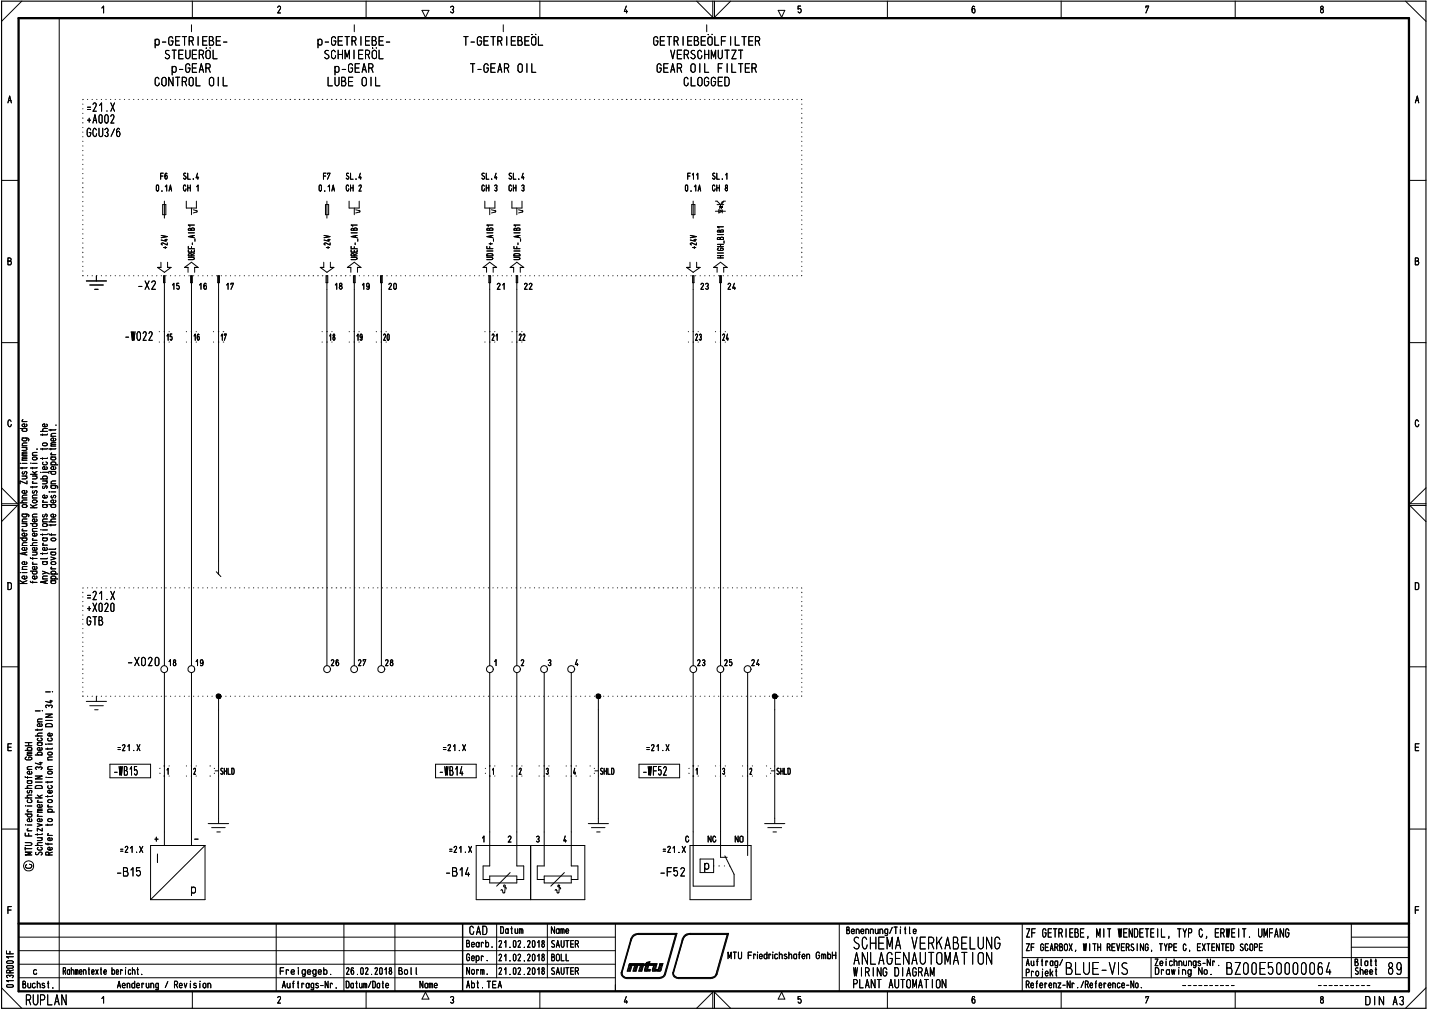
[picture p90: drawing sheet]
<svg xmlns="http://www.w3.org/2000/svg" width="420mm" height="297mm" viewBox="0 0 420 297" stroke-linecap="round" stroke-linejoin="round" font-family="sans-serif">
<defs><g id="words">
<g font-size="5.3">
<text x="162.7" y="262.6">1,</text>
<text x="250.5" y="279">SC 1NA ViKA31LU G</text>
<text x="250.7" y="283.5">ABLAG-\AUTOldT 0</text>
<text x="312.9" y="286.4">3LU1-V</text>
<text x="360.1" y="286.4">3200150000064</text>
</g>
<g font-size="4.6">
<text x="387.5" y="4">8</text>
<text x="415.7" y="30.4">A</text>
<text x="7.5" y="295.4">RUPLAN</text>
</g>
<g font-size="3.9">
<text x="55.9" y="9.5">1</text>
<text x="103.8" y="9.5">1</text>
<text x="147.5" y="9.5">1</text>
<text x="45.4" y="13.5">p-GETRIEBE-</text>
<text x="48.2" y="17.4">STEUERÖL</text>
<text x="93.3" y="13.5">p-GETRIEBE-</text>
<text x="95" y="17.4">SCHMIERÖL</text>
<text x="136" y="13.5">T-GETRIEBEdL</text>
<text x="191.8" y="13.5">GETRIEBEÖLFILTER</text>
<text x="196.9" y="17.4">VERSCHMUTZT</text>
<text x="50.4" y="21.4">p-GEAR</text>
<text x="98.2" y="21.4">p-GEAR</text>
<text x="137.9" y="21.4">T-GEAR OIL</text>
<text x="192.8" y="21.4">GEAR OIL FILTER</text>
<text x="45.3" y="25.4">CONTROL OIL</text>
<text x="96.1" y="25.4">LUBE OIL</text>
<text x="200.8" y="25.4">CLOGGED</text>
<text x="24.9" y="32.9">.21.X</text>
<text x="25.2" y="40.3">00U3/6</text>
<text x="25.3" y="36.3">+A002</text>
<text x="40.3" y="85.2">-X2</text>
<text x="50.3" y="85.2">15</text>
<text x="36.5" y="100.2">-W022</text>
<text x="24.9" y="176.4">.21.X</text>
<text x="25.3" y="179.8">+X020</text>
<text x="25.4" y="183.8">GTB</text>
<text x="37.2" y="195.7">-X020</text>
<text x="33.3" y="227.9">-1315</text>
<text x="128.9" y="227.9">-1314</text>
<text x="152.2" y="227.7">2</text>
<text x="188.6" y="227.9">-F52</text>
<text x="201" y="247.6">0</text>
<text x="34" y="257.6">-B15</text>
<text x="130.7" y="257.6">-B14</text>
<text x="193.7" y="257.6">-F52</text>
<text x="206.8" y="256.3">p</text>
<text x="137.8" y="274.7">CAD</text>
<text x="301.3" y="275.5">ZF GETRIEBE, MIT WENDETEIL, TYP C, ERWEIT. UMFANG</text>
<text x="250.7" y="286.9">WIRING DIAGRAM</text>
<text x="250.4" y="290.4">PLANT AUTOMATION</text>
<text x="387.5" y="294.9">8</text>
<text x="401" y="295.4">DIN A3//</text>
</g>
<g font-size="3.2">
<text x="81.2" y="4">2</text>
<text x="132" y="4">3</text>
<text x="183" y="4">4</text>
<text x="227.9" y="5">•</text>
<text x="285.2" y="4">6</text>
<text x="336.3" y="4">7</text>
<text x="2.2" y="30.4">A</text>
<text x="2.1" y="78">B</text>
<text x="415.6" y="78">B</text>
<text x="145.7" y="85.2">2</text>
<text x="153.8" y="85.2">22</text>
<text x="205.6" y="85.2">23</text>
<text x="213.6" y="85.2">24</text>
<text x="64.7" y="100.2">17</text>
<text x="204.1" y="100.2">2.3</text>
<text x="212" y="100.2">24</text>
<text x="2" y="173.4">D</text>
<text x="415.5" y="173.4">D</text>
<text x="168.7" y="195.7">4</text>
<text x="218.2" y="197.8">0</text>
<text x="10.7" y="213.6">d</text>
<text x="2" y="220.7">E</text>
<text x="189.3" y="220.7">.21.X</text>
<text x="415.5" y="220.7">E</text>
<text x="194.2" y="250.6">.21.X</text>
<text x="207.9" y="247.6">NC</text>
<text x="215.9" y="247.6">NO</text>
<text x="2" y="268.6">F</text>
<text x="415.6" y="268.6">F</text>
<text x="146.9" y="274.4">Datum</text>
<text x="161.9" y="274.4">Name</text>
<text x="248.5" y="274.5">Benennung/Title</text>
<text x="136.9" y="278.4">Bearb.</text>
<text x="146.3" y="278.5">21.02.2018</text>
<text x="161.8" y="278.5">SAUTER</text>
<text x="213.8" y="281.9">MTU Friedrichshafen GmbH</text>
<text x="301.2" y="279.5">ZF GEARBOX, WITH REVERSINO, TYPE C, EXTENTED SCOPE</text>
<text x="9.5" y="286.4">c</text>
<text x="82.1" y="286.4">Freigegeb.</text>
<text x="101.5" y="286.4">26.02.2018</text>
<text x="117" y="286.4">Bol l</text>
<text x="136.9" y="282.4">Gebr.</text>
<text x="137" y="286.4">Norm.</text>
<text x="146.3" y="282.4">21.02.2018</text>
<text x="146.3" y="286.4">21.02.2018</text>
<text x="161.8" y="286.4">SAUTER</text>
<text x="161.9" y="282.4">BOLL</text>
<text x="301.2" y="286.9">Projekt</text>
<text x="301.4" y="283.8">Auftrag/</text>
<text x="339.1" y="283.9">Zeichnungs-Nr.</text>
<text x="339.2" y="286.4">Drowing Ne.</text>
<text x="397.9" y="286.4">Sheet</text>
<text x="34.4" y="290.4">Aenderung / Revision</text>
<text x="82.8" y="290.4">Auftrags-Nr.</text>
<text x="101.5" y="290.4">Datum/Date</text>
<text x="123.2" y="290.4">Name</text>
<text x="137" y="290.4">Abt.TEA</text>
<text x="301.3" y="290.4">Referenz-Nr./Reference-No.</text>
<text x="81.2" y="294.9">2</text>
<text x="132" y="294.9">3</text>
<text x="183" y="294.9">4</text>
<text x="234.1" y="294.9">5</text>
<text x="285.2" y="294.9">6</text>
<text x="336.3" y="294.9">7</text>
</g>
<g font-size="2.9">
<text x="46.9" y="52.8">F6</text>
<text x="53.6" y="52.8">SL.4</text>
<text x="94.8" y="52.8">F7</text>
<text x="101.4" y="52.8">SL.4</text>
<text x="141.3" y="52.8">SL.4</text>
<text x="149.3" y="52.8">SL.4</text>
<text x="201.8" y="52.8">F11</text>
<text x="209.1" y="52.8">SL.1</text>
<text x="45.6" y="56.3">0.1A</text>
<text x="53.7" y="56.3">OH 1</text>
<text x="93.4" y="56.3">0.1A</text>
<text x="101.5" y="56.3">OH 2</text>
<text x="141.4" y="56.3">GH 3</text>
<text x="149.4" y="56.3">GH 3</text>
<text x="201" y="56.3">0.1A</text>
<text x="209.1" y="56.3">OH 8</text>
<text x="25.3" y="82.7">—L—</text>
<text x="93.6" y="79.9">~i</text>
<text x="101.7" y="80.2">PI I</text>
<text x="58.3" y="85.2">16</text>
<text x="66.2" y="85.2">17</text>
<text x="98.1" y="85.2">18</text>
<text x="106.1" y="85.2">19</text>
<text x="113.9" y="85.2">20</text>
<text x="96.6" y="100.2">18</text>
<text x="104.5" y="100.2">19</text>
<text x="112.5" y="100.2">20</text>
<text x="144.3" y="100.2">21</text>
<text x="152.2" y="100.2">22</text>
<text x="6.1" y="126.9">o</text>
<text x="57.3" y="195.7">19</text>
<text x="97" y="195.7">26</text>
<text x="105" y="195.7">27</text>
<text x="112.9" y="195.7">28</text>
<text x="204.6" y="195.7">23</text>
<text x="210.2" y="195.7">• 25</text>
<text x="220.5" y="195.7">24</text>
<text x="25.2" y="206.2">—L-</text>
<text x="62.8" y="205.4">•</text>
<text x="226.2" y="205.4">•</text>
<text x="34" y="220.7">.21.X</text>
<text x="129.6" y="220.7">.21.X</text>
<text x="62.7" y="227.7">*:</text>
<text x="62.9" y="227.7">-</text>
<text x="64.6" y="227.7">SHLD</text>
<text x="172.7" y="227.7">:HSHLD</text>
<text x="224.4" y="227.7">:HSID</text>
<text x="34.7" y="250.6">.21.X</text>
<text x="131.4" y="250.6">.21.X</text>
<text x="18.4" y="286.4">Rahmentexte bericht.</text>
<text x="397.9" y="283.9">Blatt</text>
<text x="6.5" y="290.4">Buchst.</text>
</g>
<g font-size="1.5">
<text x="210.6" y="73.7">CJ</text>
<text x="16.2" y="125.6">•</text>
<text x="12.3" y="131.1">C&gt; E</text>
<text x="14.8" y="129.8">CU</text>
<text x="5.7" y="137.8">-</text>
<text x="14.8" y="134">c-•</text>
<text x="6.3" y="139.5">&lt;/)</text>
<text x="9.3" y="142.3">c-</text>
<text x="11.6" y="140.9">.C&gt;</text>
<text x="12.3" y="143.7">ei&gt; 07</text>
<text x="6.3" y="145">O</text>
<text x="9.3" y="146.5">C</text>
<text x="9.3" y="145">CA</text>
<text x="12.3" y="149.3">0 -0</text>
<text x="14.1" y="145">.—</text>
<text x="14.8" y="146.5">w</text>
<text x="6.3" y="152.1">07C</text>
<text x="8.7" y="154.9">'VJ</text>
<text x="9.3" y="153.5">CU</text>
<text x="12.2" y="152.1">N0</text>
<text x="12.3" y="153.5">C -C</text>
<text x="6.3" y="156.3">•</text>
<text x="6.3" y="157.6">O</text>
<text x="6.3" y="161.9">O</text>
<text x="8.7" y="160.4">-C</text>
<text x="9.3" y="159.1">c-</text>
<text x="9.3" y="161.9">CU</text>
<text x="12.3" y="161.9">CU—,</text>
<text x="12.3" y="160.4">c.</text>
<text x="12.4" y="156.3">—</text>
<text x="9.3" y="167.5">CU</text>
<text x="9.4" y="165.9">c-</text>
<text x="11.8" y="164.3">_.&gt;</text>
<text x="9.3" y="170.3">C&gt;</text>
<text x="12.3" y="168.8">C</text>
<text x="12.4" y="171.6">2</text>
<text x="14.7" y="170.3">CL</text>
<text x="13.2" y="208.1">C,1</text>
<text x="7.1" y="222">E.0</text>
<text x="10.2" y="216.4">22</text>
<text x="7.8" y="226.2">C</text>
<text x="7.8" y="227.6">CU</text>
<text x="13.8" y="223.4">C</text>
<text x="13.8" y="226.2">C</text>
<text x="7.7" y="233.3">(I7</text>
<text x="7.8" y="238.8">c</text>
<text x="10.8" y="237.6">C&gt;</text>
<text x="10.8" y="235.9">c-</text>
<text x="13.8" y="238.8">CL</text>
<text x="7.2" y="240.2">-C7</text>
<text x="7.8" y="244.3">c-</text>
<text x="7.8" y="241.6">CU</text>
<text x="10.8" y="240.2">c-</text>
<text x="7.1" y="250">I—</text>
<text x="10.1" y="248.6">-C</text>
<text x="10.3" y="251.4">V&gt; CC</text>
<text x="1.7" y="286">CC</text>
</g>
</g></defs>
<path d="M.5 .3h418.5v295.9h-418.5z" fill="none" stroke="#000" stroke-width=".34"/>
<path d="M5.5 5.3h408.5v286h-408.5zM5.5 271.4h408.5" fill="none" stroke="#000" stroke-width=".68"/>
<g fill="none" stroke="#000" stroke-width=".29">
<path d="M6.4 .3l-5.9 6M17.4 5.3v286M29.9 2.4l.5-.6v2M56.5 .3v5M107.6 .3v5M124 3h2l-1 2.1zM158.6 .3v5M204.7 .3l4.7 4.8v-4.8M209.9 .3v4.8l4.8-4.8M228.6 3h2l-.9 2.1M235.2 1.8h-.7v.9l.6-.2a.59 .59 0 0 1 .3 .8 .59 .59 0 0 1-.7 .3l-.2-.1M260.7 .3v5"/>
<path d="M311.8 .3v5M362.9 .3v5M413 .3l6 6M.5 53h5M414 53h5M.5 100.7h5M414 100.7h5M3.3 123.8a.48 .48 0 0 0-.6-.4 .48 .48 0 0 0-.4 .6v.7l.4 .6h.4l.2-.6M416.8 123.8a.48 .48 0 0 0-.6-.4 .48 .48 0 0 0-.4 .6v.7l.4 .6h.4l.3-.6M.5 148.5h4.6l-4.6 4.7M.5 143.3l4.6 4.7h-4.6M419 148.5h-4.8l4.8 4.7"/>
<path d="M419 143.3l-4.8 4.7h4.8M.5 195.9h5M414 195.9h5M.5 243.6h5M7.4 247.6h1.5l.5 .2-.1 .4-.4 .2h-1.5M7.4 244.8v.8h2M8 242.4h1.4M8.4 244.9v.7M9.4 250.4h-2l1.6 .4-1.6 .4h2M414 243.6h5M1.9 279.4v.8h2M2.9 279.5v.7"/>
<path d="M5.5 275.3h175.3M5.5 279.3h175.3M81.2 271.4v19.9M101 271.4v19.9M116 271.4v19.9M145.9 271.4v15.9M160.8 271.4v15.9M180.8 271.4v19.9M246.6 271.4v19.9M300.4 271.4v19.8M397 271.4v15.9M397 278.3h17"/>
<path d="M397 275.3h17M.5 290.2l5.9 6M1.9 282.6l.4-.3h1.2l.4 .5-.3 .2h-1.4zM2 283.9l1.6-.2 .3 .4-.3 .4h-1.4l-.3-.4zM2.1 289.4l1.5-.1a.38 .38 0 0 1 .3 .4 .38 .38 0 0 1-.4 .4l-1.4-.1-.2-.3zM2.2 287.3l-.3-.4a.55 .55 0 0 1 .5-.4 .55 .55 0 0 1 .5 .4 .48 .48 0 0 1 .6-.4 .48 .48 0 0 1 .4 .5l-.3 .3M3.9 288.1h-2l.6 .4M3.9 281.1h-2l.6 .4M5.5 287.3h175.3M5.5 283.3h175.3M29.9 293.4l.5-.6v1.9M56.5 291.3v4.9"/>
<path d="M107.6 291.3v4.9M125 291.5l1 2h-2zM158.6 291.3v4.9M204.7 296.2l4.7-4.7v4.7M209.9 296.2v-4.7l4.8 4.7M229.7 291.5l.9 2h-2zM260.7 291.3v4.9M300.4 287.3h113.6M300.4 281.3h113.6M311.8 291.3v4.9M338.2 281.3v6M362.9 291.3v4.9"/>
<path d="M419 290.2l-6 6"/>
<circle cx="8.4" cy="254.4" r="1.49"/>
</g>
<path d="M135.9 271.4v19.9" fill="none" stroke="#000" stroke-width=".42"/>
<path d="M8 238.5h1.4M8 236.8h1.4M7.6 242.4h.1" fill="none" stroke="#000" stroke-width=".29"/>
<g fill="none" stroke="#000" stroke-width=".29">
<path d="M7.4 219.1h2M7.4 218.2h2M8.4 218.2v.9M7.4 228.2l.1 .2h1.9M7.4 234.4h2M7.6 236.8h.1M7.8 222.4l-.4 .4v.2l.4 .3 1.6-.2-.2-.6-.8-.1v.4M8 229.4h1.1l.3 .2v.4l-.3 .2-.9-.1-.2-.4 .3-.3M8.1 228.2v.5M8.3 220.5l-.3-.4 .3-.5 1.1 .2v.4l-.3 .3M9 234.9l.4 .2v.5l-.3 .2-.9-.1-.2-.2 .2-.5M9.4 233.6l-1.3 .1-.1 .5 .4 .2"/>
<path d="M9.4 230.8l-1.3 .1-.1 .5 .4 .2M9.4 229.4h-.2M7.4 247.6h1.5l.5 .2-.1 .4-.4 .2h-1.5M7.4 244.8v.8h2M8 242.4h1.4M8.4 244.9v.7M9.4 250.4h-2l1.6 .4-1.6 .4h2"/>
</g>
<path d="M8 238.5h1.4M8 236.8h1.4M7.6 242.4h.1" fill="none" stroke="#000" stroke-width=".29"/>
<g fill="none" stroke="#000" stroke-width=".29">
<path d="M7.4 219.1h2M7.4 218.2h2M8.4 218.2v.9M10.4 208.9h1.4M11 218.2h1.1l.3 .6-.3 .2h-.8l-.3-.2 .3-.6M12 216.8l.4 .4-.3 .5h-.8l-.3-.4 .2-.4M12.1 219.7l.3 .4-.4 .4-1-.2v-.5l.7-.2v.9M12.4 218.2l-.2 .1M7.4 228.2l.1 .2h1.9M7.4 234.4h2M7.6 236.8h.1M7.8 222.4l-.4 .4v.2l.4 .3 1.6-.2-.2-.6-.8-.1v.4"/>
<path d="M8 229.4h1.1l.3 .2v.4l-.3 .2-.9-.1-.2-.4 .3-.3M8.1 228.2v.5M8.3 220.5l-.3-.4 .3-.5 1.1 .2v.4l-.3 .3M9 234.9l.4 .2v.5l-.3 .2-.9-.1-.2-.2 .2-.5M9.4 233.6l-1.3 .1-.1 .5 .4 .2M9.4 230.8l-1.3 .1-.1 .5 .4 .2M9.4 229.4h-.2M10.4 228h2l-2 .9h2M10.4 234.4h2M10.4 229.8h2M10.4 221.8h2M10.5 231.1l.3-.3h1.2l.4 .3v.5h-2z"/>
<path d="M10.7 226.1l-.3-.5a.55 .55 0 0 1 .5-.3 .55 .55 0 0 1 .5 .3 .48 .48 0 0 1 .5-.3 .48 .48 0 0 1 .4 .5l-.2 .3M11 238.7h1.4M11 233.6l1 .8M11.3 221.8l-.3-.3 .3-.5 .9 .1 .2 .4-.3 .3M11.6 224.1h.8M12 223.9v.8l-1.6-.5M12.4 238.2h-1.2l-.2 .2 .2 .3M12.4 237.7h-1.2l-.2 .3 .4 .2M12.4 233.6l-.8 .4M11 242l1.4 .4-1.4 .4M11 246.1h1.4M11 244.9v.5"/>
<path d="M12 248.9l.4 .4-.3 .5-1.1-.2v-.3l.2-.3M12 246.1l.3 .2v.5l-1.3 .2M12.1 240.6l.3 .3-.3 .5h-.9l-.2-.4v-.3l.7-.2v.9M12.4 244.9l-.1 .3h-1.9M12.4 243.3v.9l-1.4-.9v.9"/>
</g>
<g fill="none" stroke="#000" stroke-width=".29">
<path d="M10.4 208.9h1.4M11 218.2h1.1l.3 .6-.3 .2h-.8l-.3-.2 .3-.6M12 216.8l.4 .4-.3 .5h-.8l-.3-.4 .2-.4M12.1 219.7l.3 .4-.4 .4-1-.2v-.5l.7-.2v.9M12.5 208.9h.1M12.4 218.2l-.2 .1M10.4 228h2l-2 .9h2M10.4 234.4h2M10.4 229.8h2M10.4 221.8h2M10.5 231.1l.3-.3h1.2l.4 .3v.5h-2zM10.7 226.1l-.3-.5a.55 .55 0 0 1 .5-.3 .55 .55 0 0 1 .5 .3 .48 .48 0 0 1 .5-.3 .48 .48 0 0 1 .4 .5l-.2 .3"/>
<path d="M11 238.7h1.4M11 233.6l1 .8M11.3 221.8l-.3-.3 .3-.5 .9 .1 .2 .4-.3 .3M11.6 224.1h.8M12 223.9v.8l-1.6-.5M12.4 238.2h-1.2l-.2 .2 .2 .3M12.4 237.7h-1.2l-.2 .3 .4 .2M12.4 233.6l-.8 .4M11 242l1.4 .4-1.4 .4M11 246.1h1.4M11 244.9v.5M12 248.9l.4 .4-.3 .5-1.1-.2v-.3l.2-.3"/>
<path d="M12 246.1l.3 .2v.5l-1.3 .2M12.1 240.6l.3 .3-.3 .5h-.9l-.2-.4v-.3l.7-.2v.9M12.4 244.9l-.1 .3h-1.9M12.4 243.3v.9l-1.4-.9v.9"/>
</g>
<g fill="none" stroke="#000" stroke-width=".29">
<path d="M12.5 208.9h.1M14 229.6v.4M14 233.8v.4M14 237.1h1.4M14 228.4h1.4M14.1 235.1l.3-.2 .8 .1 .2 .5-1 .3-.4-.3zM14.3 236.6h-.3l.3 .5M14.9 230.8l.5 .3-.4 .5h-.7l-.3-.2 .2-.5M15.1 232.2l.3 .3-.3 .5h-.8l-.3-.3 .1-.4 .6-.1v.8M15.4 233.8l-.1 .2h-1.9M15.4 229.6v.2h-2M13.4 247.7l.1 .3h1.9"/>
<path d="M14 245.4h1.4M14 242.1v.5M14.1 240.7l.3-.2 .8 .1 .2 .5-1 .3-.4-.3zM14.1 247.7v.5M14.3 244.9l-.3 .1 .3 .4M15.1 249l.3 .4-.5 .4-.8-.2v-.5l.6-.2v.9M15.1 246.2l.3 .4-.5 .4-.8-.2v-.5l.6-.2v.9M15.4 242.1l-.1 .3h-1.9"/>
</g>
<g fill="none" stroke="#000" stroke-width=".29">
<path d="M13.4 212.9l.6-.3 1 .1 .4 .3v.5h-2zM13.4 209.8h2l-2 .9h2M13.4 211.7h2M13.4 203.3h1.4M13.5 218.6h.1M14 219.8v.4M14 218.6h1.4M14.6 206h.8M14.9 216.8l.5 .4-.4 .5h-.7l-.3-.3 .2-.5M14.9 205.7v.8l-1.5-.4M15.1 215.5l.3 .2-.3 .5h-.8l-.3-.5 .4-.3h.3v.8M15.4 219.8v.2h-2"/>
<path d="M13.6 228.4h.1M14.1 226.7l.3-.1 .8 .1 .2 .5-1 .2-.4-.2zM14.1 221.1l.3-.1 .8 .1 .2 .5-1 .2-.4-.2z"/>
</g>
<g fill="none" stroke="#000" stroke-width=".29">
<path d="M15.5 203.3h.1M14 229.6v.4M14 233.8v.4M14 237.1h1.4M14 228.4h1.4M14.1 235.1l.3-.2 .8 .1 .2 .5-1 .3-.4-.3zM14.3 236.6h-.3l.3 .5M14.9 230.8l.5 .3-.4 .5h-.7l-.3-.2 .2-.5M15.1 232.2l.3 .3-.3 .5h-.8l-.3-.3 .1-.4 .6-.1v.8M15.4 233.8l-.1 .2h-1.9M15.4 229.6v.2h-2M13.4 247.7l.1 .3h1.9"/>
<path d="M14 245.4h1.4M14 242.1v.5M14.1 240.7l.3-.2 .8 .1 .2 .5-1 .3-.4-.3zM14.1 247.7v.5M14.3 244.9l-.3 .1 .3 .4M15.1 249l.3 .4-.5 .4-.8-.2v-.5l.6-.2v.9M15.1 246.2l.3 .4-.5 .4-.8-.2v-.5l.6-.2v.9M15.4 242.1l-.1 .3h-1.9"/>
</g>
<g fill="none" stroke="#000" stroke-width=".29">
<path d="M13.4 212.9l.6-.3 1 .1 .4 .3v.5h-2zM13.4 209.8h2l-2 .9h2M13.4 211.7h2M13.4 203.3h1.4M13.5 218.6h.1M14 219.8v.4M14 218.6h1.4M14.6 206h.8M14.9 216.8l.5 .4-.4 .5h-.7l-.3-.3 .2-.5M14.9 205.7v.8l-1.5-.4M15.1 215.5l.3 .2-.3 .5h-.8l-.3-.5 .4-.3h.3v.8M15.4 219.8v.2h-2"/>
<path d="M13.6 228.4h.1M14.1 226.7l.3-.1 .8 .1 .2 .5-1 .2-.4-.2zM14.1 221.1l.3-.1 .8 .1 .2 .5-1 .2-.4-.2z"/>
</g>
<g fill="none" stroke="#000" stroke-width=".29">
<path d="M6 136.1h.1M6.5 128.7l1.8 .1 .2 .3-.2 .4M6.5 136.1h1.4M6.5 135.2h1.4M6.5 133.9h1.4M6.5 131.5h1.4M6.5 131h1.4M6.5 123.9h1.4M6.7 123.3l-.2 .2 .3 .4M6.8 128.7l-.3 .3 .3 .5h.8l.3-.2-.3-.6M7.5 139.9l.4 .3-.1 .3-1.3 .2M7.5 131.5l.4 .3-.1 .4-1.3 .1"/>
<path d="M7.7 124.6l.2 .5-.4 .3-.9-.2v-.5l.6-.2v.9M7.9 137.3l-.1 .2h-1.9M7.9 134.7h-1.2l-.2 .3 .2 .2M7.9 134.3h-1.2l-.2 .2 .4 .2M7.9 133.3h-1.2l-.2 .3 .2 .3M7.9 132.8l-1.3 .1v.4h.3M7.9 130.1l-1.3 .2 .1 .7M8.9 139.4h2M9.5 136.1h1.4M9.5 137.3v.5M9.5 139.9h1.4M9.5 138.5l1 .9"/>
<path d="M10.5 139.9l.4 .3-.2 .4-1.2 .1M10.9 137.3v.2h-2M10.9 138.5l-.9 .4M11.9 126.7h2M12 138.8h.1M12.5 138.8h1.5l.4 .2M12.5 127.5v.4M12.5 131.7v.5M12.5 134.5v.5M13.5 135.7l.4 .4-.3 .5-.9-.1-.2-.3 .2-.4M13.7 137.2l.2 .2-.2 .5h-1l-.2-.5 .7-.3v.8M13.7 124.6l.2 .3-.1 .3-.9 .2a.45 .45 0 0 1-.4-.6 .45 .45 0 0 1 .7-.3v.9"/>
<path d="M13.9 134.5l-.1 .2h-1.9M13.9 131.7l-.1 .2h-1.9M13.9 127.5l-.1 .3h-1.9M13.9 125.9l-1.3 .2v.6h.3M5.9 147.7h2M6.5 156h1.4M6.5 153.8h1.4M6.5 153.3h1.4M6.5 146.3h1.4M6.6 148.4l.9-.1 .3 .1 .1 .4-1 .3-.3-.2zM6.8 158.1l-.3 .2 .3 .6 .9-.1 .2-.5-.3-.2M7.5 153.8l.3 .2v.5l-1.3 .2"/>
<path d="M7.9 159.4l-1.3 .2 .1 .7M7.9 152.5l-1.3 .1 .1 .7M7.9 146.9l-1.3 .1-.1 .4 .4 .3M7.9 145.5l-1.3 .1 .1 .7M7.9 141.3v.9l-2-.9v.9M8.9 149.2h2M8.9 148.3l1.2 .9M9.5 147.2l.4-.3h.6l.4 .3v.2l-.2 .3h-.8zM9.5 156.1h1.4M9.5 142.9v.4M10.6 156.7l.3 .3-.3 .5h-.9l-.1-.7 .6-.2v.9M10.9 155.3l-1.3 .1 .1 .7"/>
<path d="M10.9 142.9v.2h-2M10.9 148.3l-1.3 .5M12.5 158.1h1.1l.3 .5-.3 .3h-.8l-.3-.3 .3-.5M12.5 156.9v.4M12.5 147.6h1.4M12.6 154l.9-.2a.42 .42 0 0 1 .4 .5 .42 .42 0 0 1-.4 .4l-.8-.1zM12.7 147.1l-.2 .2 .3 .3M13.5 141.3a.42 .42 0 0 1 .4 .4 .42 .42 0 0 1-.4 .5h-1M13.7 145.5l.2 .3-.2 .5h-1l-.2-.5 .7-.3v.8M13.9 156.9l-.1 .2h-1.9M13.9 158.1l-.2 .1M5.9 171.4h2"/>
<path d="M5.9 170.6l1.3 .8M6 168.2h.1M6.5 168.2h1.4M6.5 167.3h1.4M7.3 162.4v.6M7.7 169.2l.2 .6-.4 .3-.9-.2-.1-.4 .2-.3h.5v.9M7.7 165.1l.2 .4-.4 .4-.9-.2v-.5l.6-.2v.9M7.9 166.5h-1.3l.1 .8M7.9 162.2l-2 .4 2 .5M7.9 170.6l-1.3 .5M8.9 170.8l.2 .3h1.8M8.9 163.8l.1 .3h1.9"/>
<path d="M9.5 165.8h1.4M9.6 163.8v.5M9.6 170.8v.5M9.8 167.8l-.3 .2v.5l.3 .2 1-.2 .1-.4-.4-.3M10.5 162.2l.4 .4-.2 .4-1.2 .1M12.5 167.8l1.9 .9M12.5 165h1.1l.3 .4-.1 .3-.2 .2-.9-.1-.2-.4 .3-.4M12.5 170.1h1.4M12.5 162.5v.4M13.9 170.6l-2 .4 2 .4M13.9 169.2h-1.2l-.2 .5 .2 .4M13.9 162.5l-.1 .1h-1.9"/>
<path d="M13.9 165l-.2 .1M15.5 203.3h.1M8.7 253.9a.6 .6 0 0 1 .7 .6 .6 .6 0 0 1-.6 .6h-.8l-.4-.3-.1-.5 .3-.3"/>
</g>
<g fill="none" stroke="#000" stroke-width=".29">
<path d="M8.9 139.4h2M9.1 136.1h.1M9.5 133.8h1.4M9.5 137.3v.5M9.5 139.9h1.4M9.5 138.5l1 .9M9.5 136.1h1.4M9.7 134.4h1l.2 .5-1 .2-.4-.2zM10.5 139.9l.4 .3-.2 .4-1.2 .1M10.9 132.9l-1.3 .2 .1 .7M10.9 132h.1M10.9 137.3v.2h-2"/>
<path d="M10.9 138.5l-.9 .4M8.9 149.2h2M8.9 148.3l1.2 .9M9.5 147.2l.4-.3h.6l.4 .3v.2l-.2 .3h-.8zM9.5 156.1h1.4M9.5 142.9v.4M10.6 156.7l.3 .3-.3 .5h-.9l-.1-.7 .6-.2v.9M10.9 155.3l-1.3 .1 .1 .7M10.9 142.9v.2h-2M10.9 148.3l-1.3 .5M8.9 170.8l.2 .3h1.8M8.9 163.8l.1 .3h1.9"/>
<path d="M9.5 165.8h1.4M9.6 163.8v.5M9.6 170.8v.5M9.8 167.8l-.3 .2v.5l.3 .2 1-.2 .1-.4-.4-.3M10.5 162.2l.4 .4-.2 .4-1.2 .1"/>
</g>
<g fill="none" stroke="#000" stroke-width=".29">
<path d="M207.6 7.3v2M35.2 29.2h.1M36.5 29.2h.1M37.9 29.2h.1M39.2 29.2h.1M40.6 29.2h.1M42 29.2h.1M43.3 29.2h.1M44.7 29.2h.1M46 29.2h.1M47.4 29.2h.1M48.7 29.2h.1"/>
<path d="M50.1 29.2h.1M51.4 29.2h.1M52.8 29.2h.1M54.1 29.2h.1M55.5 29.2h.1M56.9 29.2h.1M58.2 29.2h.1M59.6 29.2h.1M60.9 29.2h.1M62.3 29.2h.1M63.6 29.2h.1M65 29.2h.1"/>
<path d="M66.3 29.2h.1M67.7 29.2h.1M69 29.2h.1M70.4 29.2h.1M71.8 29.2h.1M73.1 29.2h.1M74.5 29.2h.1M75.8 29.2h.1M77.2 29.2h.1M78.5 29.2h.1M79.9 29.2h.1M81.2 29.2h.1"/>
<path d="M82.6 29.2h.1M83.9 29.2h.1M85.2 29.2h.2M86.6 29.2h.1M87.9 29.2h.2M89.3 29.2h.2M90.6 29.2h.2M92 29.2h.2M93.3 29.2h.2M94.7 29.2h.2M96.1 29.2h.1M97.4 29.2h.2"/>
<path d="M98.8 29.2h.1M100.1 29.2h.2M101.5 29.2h.1M102.8 29.2h.1M104.2 29.2h.1M105.5 29.2h.1M106.9 29.2h.1M108.2 29.2h.1M109.6 29.2h.1M111 29.2h.1M112.3 29.2h.1M113.7 29.2h.1"/>
<path d="M115 29.2h.1M116.4 29.2h.1M117.7 29.2h.1M119.1 29.2h.1M120.4 29.2h.1M121.8 29.2h.1M123.1 29.2h.1M124.5 29.2h.1M125.9 29.2h.1M127.2 29.2h.1M128.6 29.2h.1M129.9 29.2h.1"/>
<path d="M131.3 29.2h.1M132.6 29.2h.1M134 29.2h.1M135.3 29.2h.1M136.7 29.2h.1M138 29.2h.1M139.4 29.2h.1M140.8 29.2h.1M142.1 29.2h.1M143.5 29.2h.1M144.8 29.2h.1M146.2 29.2h.1"/>
<path d="M147.5 29.2h.1M148.9 29.2h.1M150.2 29.2h.1M151.6 29.2h.1M153 29.2h.1M154.3 29.2h.1M155.7 29.2h.1M157 29.2h.1M158.4 29.2h.1M159.7 29.2h.1M161.1 29.2h.1M162.4 29.2h.1"/>
<path d="M163.8 29.2h.1M165.1 29.2h.1M166.5 29.2h.1M167.9 29.2h.1M169.2 29.2h.1M170.6 29.2h.1M171.9 29.2h.1M173.3 29.2h.1M174.6 29.2h.1M176 29.2h.1M177.3 29.2h.1M178.7 29.2h.1"/>
<path d="M180 29.2h.1M181.4 29.2h.1M182.7 29.2h.1M184 29.2h.2M185.4 29.2h.1M186.7 29.2h.2M188.1 29.2h.2M189.4 29.2h.2M190.8 29.2h.2M192.2 29.2h.1M193.5 29.2h.2M194.9 29.2h.1"/>
<path d="M196.2 29.2h.2M197.6 29.2h.1M198.9 29.2h.2M200.3 29.2h.1M201.6 29.2h.1M203 29.2h.1M204.3 29.2h.1M205.7 29.2h.1M207.1 29.2h.1M208.4 29.2h.1M209.8 29.2h.1M211.1 29.2h.1"/>
<path d="M212.5 29.2h.1M213.8 29.2h.1M215.2 29.2h.1M216.5 29.2h.1M217.9 29.2h.1M219.2 29.2h.1M220.6 29.2h.1M222 29.2h.1M223.3 29.2h.1M224.7 29.2h.1M226 29.2h.1M227.4 29.2h.1"/>
<path d="M228.7 29.2h.1M230.1 29.2h.1M231.4 29.2h.1M232.8 29.2h.1M234.1 29.2h.1M235.5 29.2l.1 .1M235.6 30.6h.1M235.6 31.9v.1M235.6 33.3v.1M235.6 34.6v.2M235.6 36v.2M235.6 37.4v.1"/>
<path d="M235.6 38.8v.1M24.3 42.8v.1M24.3 44.2v.1M24.3 45.6h.1M24.3 46.9v.1M24.3 48.3h.1M24.3 49.6v.1M24.3 51v.1M24.3 52.3v.1M24.3 53.7v.1M24.3 55v.2M24.3 56.4v.2"/>
<path d="M24.3 57.8v.1M24.3 59.2v.1M48.3 59.1v5M54.7 59.1v2h3v-2M96.1 59.1v5M102.6 59.1v2h2.9v-2M142.5 59.1v2h2.9v-2M150.4 59.1v2h3v-2M203.7 59.1v5M210.2 59.1h.5l1 1 .9-1h.5M212 59.4l.5-.1-.2 .5M235.6 40.1v.1"/>
<path d="M235.6 41.5v.1M235.6 42.8v.1M235.6 44.2v.1M235.6 45.6h.1M235.6 46.9v.1M235.6 48.3h.1M235.6 49.6v.1M235.6 51v.1M235.6 52.3v.1M235.6 53.7v.1M235.6 55v.2M235.6 56.4v.2"/>
<path d="M235.6 57.8v.1M235.6 59.2v.1M24.3 60.5v.1M24.3 61.9v.1M24.3 63.2v.1M24.3 64.6v.1M24.3 66h.1M24.3 67.3v.1M24.3 68.7h.1M24.3 70v.1M24.3 71.4v.1M24.3 72.7v.2"/>
<path d="M24.3 74.1v.2M24.3 75.4v.2M24.3 76.9v.1M24.3 78.2v.1M47.3 77v1.6h-1l2 1.4 1.9-1.4h-1v-1.6M47.4 69.2l1.7 .3-1.7 .3M47.8 60.1h.9v3h-.9zM48 72.7h1M48.5 70.4h.6M48.6 72.5v.5M48.8 70.3v.6l-1.4-.4M49.1 71.4v.6l-1.5-.6-.2 .3 .3 .3"/>
<path d="M55.3 75.6h1.4l.4 .3-.4 .4h-1.4M55.3 73.4v.7h1.8v-.7M55.3 72.4v.7h1.8M55.3 68.4h1.8M56.2 67.3l-.5-.2-.4 .2v.3h1.8v-.5l-.4-.1-.5 .1v.5M56.3 75.2v-.5a.56 .56 0 0 0-1 .1v.4h1.8M56.3 61.1v2M56.3 72.5v.6M56.3 73.6v.5M56.5 71.4v.5M56.6 69.3v.4M56.8 61.6l.9 .3"/>
<path d="M57.1 69.2l-1.8 .3 1.8 .3M57.1 66.1h-1.8l.5 .4M57.1 74.5l-.8 .3M57.3 70.2v.7M57.7 61.8a.25 .25 0 0 1 .3 .3 .25 .25 0 0 1-.3 .2l-.9 .3M95.2 69.2l1.8 .3-1.8 .3M95.6 60.1h1v3h-1zM95.9 72.7h.9M96.3 70.4h.7M96.4 72.5v.5M96.6 70.3v.6l-1.4-.4M97 71.4v.6l-1.5-.6-.3 .3 .3 .3"/>
<path d="M97.1 78.6h1l-2 1.4M103.2 75.6h1.3l.4 .3-.4 .4h-1.3M103.2 73.4v.7h1.7v-.7M103.2 72.4v.7h1.7M103.2 68.4h1.7M103.9 67.3l-.4-.2-.3 .2v.3h1.7v-.5a.59 .59 0 0 0-.7-.1 .59 .59 0 0 0-.3 .6M104.1 75.2a.56 .56 0 0 0-.2-.6 .56 .56 0 0 0-.6 0l-.1 .6h1.7M104.1 61.1v2M104.1 72.5v.6M104.1 73.6v.5M104.4 71.4v.5M104.4 69.3v.4"/>
<path d="M104.5 61.6l1 .3M104.9 69.2l-1.7 .3 1.7 .3M104.9 66.1h-1.7l.5 .4M104.9 74.5l-.8 .3M105.1 70.2v.7M105.5 61.8a.25 .25 0 0 1 .3 .3 .25 .25 0 0 1-.3 .2l-1 .3M143 75.6h1.4l.4 .3-.4 .4h-1.4M143 74.7l1.7-.1 .1 .6h-1.8zM143 72.4v.7h1.8M143 68.4h1.8M143 73.7h1.8M143.7 71.6h1"/>
<path d="M143.8 67.3l-.5-.2-.3 .1v.4h1.8v-.5a.59 .59 0 0 0-.7-.1 .59 .59 0 0 0-.3 .6M143.9 61.1v2M143.9 72.5v.6M144.1 71.4v.5M144.2 69.3v.4M144.4 61.6l1 .3M144.8 69.2l-1.8 .3 1.8 .3M144.8 66.1h-1.8l.6 .4M145 70.2v.7M145.4 61.8a.25 .25 0 0 1 .3 .3 .25 .25 0 0 1-.3 .2l-1 .3M151 75.6h1.4l.4 .3-.4 .4h-1.4M151 74.7l1.6-.1 .2 .6h-1.8z"/>
<path d="M151 72.4v.7h1.8M151 68.4h1.8M151 73.7h1.8M151.8 67.3l-.5-.2-.3 .1v.4h1.8v-.5a.59 .59 0 0 0-.7-.1 .59 .59 0 0 0-.3 .6M151.8 61.1v2M151.8 72.5v.6M152.2 69.3v.4M152.2 71.4v.5M152.4 61.6l1 .3M152.8 69.2l-1.8 .3 1.8 .3M152.8 66.1h-1.8l.5 .4M153 70.2v.7"/>
<path d="M153.4 61.8a.25 .25 0 0 1 .2 .3 .25 .25 0 0 1-.2 .2l-1 .3M202.7 77v1.6h-1l2 1.4 2-1.4h-1v-1.6M202.8 69.2l1.8 .3-1.8 .3M203.2 60.1h1v3h-1zM203.5 72.7h.9M203.9 70.4h.7M204 72.5v.5M204.3 70.3v.6l-1.5-.4M204.6 71.4v.6l-1.5-.6-.3 .3 .4 .3M210.2 62.1h2.9M210.7 60.1h1.9M210.8 75.8h1.8"/>
<path d="M210.8 75.1h1.8M210.8 74.3h1.8M210.8 71.8h1.8M210.8 68.9h1.8M211.2 61.6l1 .5-1 .5zM211.6 69.9l-.7-.1-.1 .6h1.8v-.6h-1v.6M211.6 67.8l-.7-.2-.1 .6h1.8v-.6l-1 .1v.5M211.7 60.5v.3h-.2zM211.7 71.8v.7M211.7 75.1v.7M211.7 60.5l-.2 .8M212.2 61.6v1"/>
<path d="M212.2 60.6l-.3 .9M212.2 60.6l-.2 .4zM212.6 66.6h-1.8l.5 .4M212.7 70.8v.7M235.6 60.5v.1M235.6 61.9v.1M235.6 63.2v.1M235.6 64.6v.1M235.6 66h.1M235.6 67.3v.1M235.6 68.7h.1M235.6 70v.1"/>
<path d="M235.6 71.4v.1M235.6 72.7v.2M235.6 74.1v.2M235.6 75.4v.2M235.6 76.9v.1M235.6 78.2v.1M235.6 79.6v.1M25.4 82.5h5.9M27.8 85h1M32.5 81h.1M33.8 81h.1M35.2 81h.1"/>
<path d="M36.5 81h.1M37.9 81h.1M39.2 81h.1M40.6 81h.1M42 81h.1M43.3 81h.1M44.7 81h.1M46 81h.1M46.8 97.5h.1M47.4 81h.1M48 81h.5v2.1h-.5zM48.2 97.5h.1"/>
<path d="M48.3 81v114.6M48.7 81h.1M49.1 98.7l.3-.6v1.9M49.7 97.5h.1M50.1 81h.1M50.5 98.1h-.5l.1 .8a.53 .53 0 0 1 .5 .4 .53 .53 0 0 1-.3 .6l-.3-.2M51.4 81h.1M52.8 81h.1M54.1 81h.1M54.7 97.5h.1M55.2 80v-1.4h-1l2.1-1.6 1.9 1.6h-1v1.4M55.5 81h.1"/>
<path d="M56 81h.5v2.1h-.5zM56.2 97.5h.1M56.3 81v114.6M56.9 81h.1M57 98.7l.4-.6v1.9M57.6 97.5h.1M58.2 81h.1M58.5 98.4l-.2-.3-.3 .5v1l.3 .4 .2-.3v-.8l-.4-.1-.1 .4M59.6 81h.1M60.9 81h.1M62.3 81h.1M62.7 97.5h.1"/>
<path d="M63.6 81h.1M64 81h.5v2.1h-.5zM64.2 81v16.5M65 81h.1M66.3 81h.1M67.7 81h.1M69 81h.1M70.4 81h.1M71.8 81h.1M73.1 81h.1M74.5 81h.1M75.8 81h.1"/>
<path d="M77.2 81h.1M78.5 81h.1M79.9 81h.1M81.2 81h.1M82.6 81h.1M83.9 81h.1M85.2 81h.2M86.6 81h.1M87.9 81h.2M89.3 81h.2M90.6 81h.2M92 81h.2"/>
<path d="M93.3 81h.2M94.6 97.5h.1M94.7 81h.2M95.8 81h.5v2.1h-.5zM96.1 81v16.5M97.4 81h.2M98.8 81h.1M100.1 81h.2M102.6 97.5h.1M103.8 81v2.1h.6v-2.1M104.1 81v16.5M106.9 81h.1"/>
<path d="M108.2 81h.1M109.6 81h.1M110.5 97.5h.1M111 81h.1M112.1 81v16.5M112.3 81v2.1h-.5v-2.1h.6M113.7 81h.1M115 81h.1M116.4 81h.1M117.7 81h.1M119.1 81h.1M120.4 81h.1"/>
<path d="M121.8 81h.1M123.1 81h.1M124.5 81h.1M125.9 81h.1M127.2 81h.1M128.6 81h.1M129.9 81h.1M131.3 81h.1M132.6 81h.1M134 81h.1M135.3 81h.1M136.7 81h.1"/>
<path d="M138 81h.1M139.4 81h.1M140.8 81h.1M142.1 81h.1M142.5 97.5h.1M143 80v-1.4h-1.1l2-1.6 2 1.6h-1v1.4M143.5 81h.1M143.6 81h.5v2.1h-.5zM143.9 81v16.5M144.8 81h.1M146.2 81h.1M147.5 81h.1"/>
<path d="M148.9 81h.1M150.2 81h.1M150.4 97.5h.1M150.9 80v-1.4h-1l1.9-1.6 2.1 1.6h-1v1.4M151.6 81h.5v2.1h-.4v-2.1M151.8 81v16.5M153 81h.1M154.3 81h.1M155.7 81h.1M157 81h.1M158.4 81h.1M159.7 81h.1"/>
<path d="M161.1 81h.1M162.4 81h.1M163.8 81h.1M165.1 81h.1M166.5 81h.1M167.9 81h.1M169.2 81h.1M170.6 81h.1M171.9 81h.1M173.3 81h.1M174.6 81h.1M176 81h.1"/>
<path d="M177.3 81h.1M178.7 81h.1M180 81h.1M181.4 81h.1M182.7 81h.1M184 81h.2M185.4 81h.1M186.7 81h.2M188.1 81h.2M189.4 81h.2M190.8 81h.2M192.2 81h.1"/>
<path d="M193.5 81h.2M194.9 81h.1M196.2 81h.2M197.6 81h.1M198.9 81h.2M200.3 81h.1M201.6 81h.1M202.2 97.5h.1M203 81h.1M203.5 81h.4v2.1h-.4zM203.7 81v16.5M204.3 81h.1"/>
<path d="M205.7 81h.1M207.1 81h.1M208.4 81h.1M209.8 81h.1M210.2 97.5h.1M210.7 80v-1.4h-1l2-1.6 2 1.6h-1.1v1.4M211.1 81h.1M211.5 81h.5v2.1h-.5zM211.7 81v16.5M212.5 81h.1M213.8 81h.1M215.2 81h.1"/>
<path d="M216.5 81h.1M217.9 81h.1M219.2 81h.1M220.6 81h.1M222 81h.1M223.3 81h.1M224.7 81h.1M226 81h.1M227.4 81h.1M228.7 81h.1M230.1 81h.1M231.4 81h.1"/>
<path d="M232.8 81h.1M234.1 81h.1M235.6 80.9l-.1 .1M46.8 100.5h.1M48.2 100.5h.1M49.7 100.5h.1M54.7 100.5h.1M56.2 100.5h.1M57.6 100.5h.1M62.7 100.5h.1M64.2 100.5v68.2M94.6 100.5h.1"/>
<path d="M96.1 100.5v95.1M102.6 100.5h.1M104.1 100.5v95.1M110.5 100.5h.1M112.1 100.5v95.1M142.5 100.5h.1M143.9 100.5v95.1M150.4 100.5h.1M151.8 100.5v95.1M202.2 100.5h.1M203.7 100.5v95.1M210.2 100.5h.1"/>
<path d="M211.7 100.5v95.1M9.1 136.1h.1M9.5 133.8h1.4M9.7 134.4h1l.2 .5-1 .2-.4-.2zM10.9 132.9l-1.3 .2 .1 .7M10.9 132h.1M14.4 138.5h2M14.9 134.3h1.1l.4 .6-.4 .2h-.7l-.4-.2 .4-.6M14.9 126.2v.4M14.9 131.7v.5M14.9 136.6h2.1M14.9 131.1h1.5"/>
<path d="M15.3 138.5l-.4 .4 .4 .5 .9-.1 .2-.4-.4-.4M15.4 136.6a.42 .42 0 0 1-.5-.5 .42 .42 0 0 1 .5-.4l1 .3v.3l-.4 .3M16.1 137.2l.3 .2-.3 .5h-.9l-.3-.5 .8-.3v.8M16.4 131.7l-.1 .2h-1.9M16.4 130.6h-1.2l-.3 .2 .3 .3M16.4 130h-1l-.5 .3 .5 .3M16.4 127.3l-1.3 .2 .1 .7M16.4 126.2l-.1 .1h-1.9M14.4 156.8l.2 .3h1.8M14.4 148.3h2M14.9 154.1v.4M15 158.2l1-.1 .4 .2v.3l-.4 .3h-.6l-.4-.2z"/>
<path d="M15.1 156.8v.5M15.3 148.3l-.4 .3 .4 .5 1-.2 .1-.3-.4-.3M16.1 151.1l.3 .3-.3 .5h-.9l-.3-.3 .1-.4 .7-.2v.9M16.1 147l.3 .4-.4 .3-1-.1-.1-.4 .8-.3v.8M16.4 154.1l-.1 .2h-1.9M16.4 141.3l-1.3 .2 .1 .7M14.9 170.6h1.1l.4 .3-.1 .4-.3 .1-1-.1-.1-.4 .4-.3M14.9 163.7l1.5 .4-1.5 .4M14.9 162.2l1.3 .1 .1 .6-1 .2-.4-.4 .4-.5M14.9 167.1h1.5M15 165.2l1-.2 .3 .2 .1 .4-1 .3-.4-.2zM15.2 166.6l-.3 .3 .4 .2"/>
<path d="M15.4 168.7a.42 .42 0 0 1-.5-.5 .42 .42 0 0 1 .5-.4l.9 .2 .1 .4-.4 .3M35.2 172.7h.1M36.5 172.7h.1M37.9 172.7h.1M39.2 172.7h.1M40.6 172.7h.1M42 172.7h.1M43.3 172.7h.1M44.7 172.7h.1M46 172.7h.1M47.4 172.7h.1M48.7 172.7h.1"/>
<path d="M50.1 172.7h.1M51.4 172.7h.1M52.8 172.7h.1M54.1 172.7h.1M55.5 172.7h.1M56.9 172.7h.1M58.2 172.7h.1M59.6 172.7h.1M60.9 172.7h.1M62.3 172.7h.1M63.5 168l1.4 1.4M63.6 172.7h.1"/>
<path d="M65 172.7h.1M66.3 172.7h.1M67.7 172.7h.1M69 172.7h.1M70.4 172.7h.1M71.8 172.7h.1M73.1 172.7h.1M74.5 172.7h.1M75.8 172.7h.1M77.2 172.7h.1M78.5 172.7h.1M79.9 172.7h.1"/>
<path d="M81.2 172.7h.1M82.6 172.7h.1M83.9 172.7h.1M85.2 172.7h.2M86.6 172.7h.1M87.9 172.7h.2M89.3 172.7h.2M90.6 172.7h.2M92 172.7h.2M93.3 172.7h.2M94.7 172.7h.2M96.1 172.7h.1"/>
<path d="M97.4 172.7h.2M98.8 172.7h.1M100.1 172.7h.2M101.5 172.7h.1M102.8 172.7h.1M104.2 172.7h.1M105.5 172.7h.1M106.9 172.7h.1M108.2 172.7h.1M109.6 172.7h.1M111 172.7h.1M112.3 172.7h.1"/>
<path d="M113.7 172.7h.1M115 172.7h.1M116.4 172.7h.1M117.7 172.7h.1M119.1 172.7h.1M120.4 172.7h.1M121.8 172.7h.1M123.1 172.7h.1M124.5 172.7h.1M125.9 172.7h.1M127.2 172.7h.1M128.6 172.7h.1"/>
<path d="M129.9 172.7h.1M131.3 172.7h.1M132.6 172.7h.1M134 172.7h.1M135.3 172.7h.1M136.7 172.7h.1M138 172.7h.1M139.4 172.7h.1M140.8 172.7h.1M142.1 172.7h.1M143.5 172.7h.1M144.8 172.7h.1"/>
<path d="M146.2 172.7h.1M147.5 172.7h.1M148.9 172.7h.1M150.2 172.7h.1M151.6 172.7h.1M153 172.7h.1M154.3 172.7h.1M155.7 172.7h.1M157 172.7h.1M158.4 172.7h.1M159.7 172.7h.1M161.1 172.7h.1"/>
<path d="M162.4 172.7h.1M163.8 172.7h.1M165.1 172.7h.1M166.5 172.7h.1M167.9 172.7h.1M169.2 172.7h.1M170.6 172.7h.1M171.9 172.7h.1M173.3 172.7h.1M174.6 172.7h.1M176 172.7h.1M177.3 172.7h.1"/>
<path d="M178.7 172.7h.1M180 172.7h.1M181.4 172.7h.1M182.7 172.7h.1M184 172.7h.2M185.4 172.7h.1M186.7 172.7h.2M188.1 172.7h.2M189.4 172.7h.2M190.8 172.7h.2M192.2 172.7h.1M193.5 172.7h.2"/>
<path d="M194.9 172.7h.1M196.2 172.7h.2M197.6 172.7h.1M198.9 172.7h.2M200.3 172.7h.1M201.6 172.7h.1M203 172.7h.1M204.3 172.7h.1M205.7 172.7h.1M207.1 172.7h.1M208.4 172.7h.1M209.8 172.7h.1"/>
<path d="M211.1 172.7h.1M212.5 172.7h.1M213.8 172.7h.1M215.2 172.7h.1M216.5 172.7h.1M217.9 172.7h.1M219.2 172.7h.1M220.6 172.7h.1M222 172.7h.1M223.3 172.7h.1M224.7 172.7h.1M226 172.7h.1"/>
<path d="M227.4 172.7h.1M228.7 172.7h.1M230.1 172.7h.1M231.4 172.7h.1M232.8 172.7h.1M234.1 172.7h.1M235.5 172.7l.1 .1M235.6 174v.2M235.6 175.3v.1M235.6 176.7v.1M235.6 178v.1M235.6 179.3v.1"/>
<path d="M24.3 185.9v.1M24.3 187.3v.1M24.3 188.6v.1M24.3 189.9v.1M24.3 191.3h.1M24.3 192.5v.2M24.3 193.9v.1M24.3 195.2v.1M24.3 196.5v.2M24.3 197.9v.1M24.3 199.2v.1M48.3 197.6v50.8"/>
<path d="M49.7 194.4l.4-.6v1.8M51 194a.53 .53 0 0 0 .1 .5 .53 .53 0 0 0 .5 .2 .45 .45 0 0 1 0 .7 .45 .45 0 0 1-.7-.1l.1-.6a.44 .44 0 0 0 .6-.3 .44 .44 0 0 0-.4-.5zM56.3 197.6v50.8M143.9 197.6v56.8h-2v4h2M145.3 194.4l.5-.6v1.8M151.8 197.6v27.4M153.1 194.1a.42 .42 0 0 1 .6-.2 .42 .42 0 0 1 .1 .7l-.7 1h.8M159.9 197.6v56.8h-2v4h2M161.1 194.1l.7-.2v.6l-.3 .2 .3 .1v.6l-.4 .2-.3-.3M167.9 197.6v56.8h1.9v4h-1.9M203.7 197.6v62.7h12v-3.4l-2.7-5.4M211.7 197.6v54.3h2"/>
<path d="M219.7 197.6v53.8M235.6 180.7v.1M235.6 181.9v.1M235.6 183.3v.1M235.6 184.7h.1M235.6 185.9v.1M235.6 187.3v.1M235.6 188.6v.1M235.6 189.9v.1M235.6 191.3h.1M235.6 192.5v.2M235.6 193.9v.1"/>
<path d="M235.6 195.2v.1M235.6 196.5v.2M235.6 197.9v.1M235.6 199.2v.1M24.3 200.5v.1M24.3 201.8v.1M24.3 203.2v.1M25.4 206.1h5.9M26.4 207.3h4M27.8 208.5h1M32.5 204.6h.1M33.8 204.6h.1"/>
<path d="M35.2 204.6h.1M36.5 204.6h.1M37.9 204.6h.1M39.2 204.6h.1M40.6 204.6h.1M42 204.6h.1M43.3 204.6h.1M44.7 204.6h.1M46 204.6h.1M47.4 204.6h.1M48.7 204.6h.1M50.1 204.6h.1"/>
<path d="M51.4 204.6h.1M52.8 204.6h.1M54.1 204.6h.1M55.5 204.6h.1M56.9 204.6h.1M58.2 204.6h.1M59.6 204.6h.1M60.9 204.6h.1M62.3 204.6h.1M64.2 204.6v20.4M66.3 204.6h.1M67.7 204.6h.1"/>
<path d="M69 204.6h.1M70.4 204.6h.1M71.8 204.6h.1M73.1 204.6h.1M74.5 204.6h.1M75.8 204.6h.1M77.2 204.6h.1M78.5 204.6h.1M79.9 204.6h.1M81.2 204.6h.1M82.6 204.6h.1M83.9 204.6h.1"/>
<path d="M85.2 204.6h.2M86.6 204.6h.1M87.9 204.6h.2M89.3 204.6h.2M90.6 204.6h.2M92 204.6h.2M93.3 204.6h.2M94.7 204.6h.2M96.1 204.6h.1M97.4 204.6h.2M98.8 204.6h.1M100.1 204.6h.2"/>
<path d="M101.5 204.6h.1M102.8 204.6h.1M104.2 204.6h.1M105.5 204.6h.1M106.9 204.6h.1M108.2 204.6h.1M109.6 204.6h.1M111 204.6h.1M112.3 204.6h.1M113.7 204.6h.1M115 204.6h.1M116.4 204.6h.1"/>
<path d="M117.7 204.6h.1M119.1 204.6h.1M120.4 204.6h.1M121.8 204.6h.1M123.1 204.6h.1M124.5 204.6h.1M125.9 204.6h.1M127.2 204.6h.1M128.6 204.6h.1M129.9 204.6h.1M131.3 204.6h.1M132.6 204.6h.1"/>
<path d="M134 204.6h.1M135.3 204.6h.1M136.7 204.6h.1M138 204.6h.1M139.4 204.6h.1M140.8 204.6h.1M142.1 204.6h.1M143.5 204.6h.1M144.8 204.6h.1M146.2 204.6h.1M147.5 204.6h.1M148.9 204.6h.1"/>
<path d="M150.2 204.6h.1M151.6 204.6h.1M153 204.6h.1M154.3 204.6h.1M155.7 204.6h.1M157 204.6h.1M158.4 204.6h.1M159.7 204.6h.1M161.1 204.6h.1M162.4 204.6h.1M163.8 204.6h.1M165.1 204.6h.1"/>
<path d="M166.5 204.6h.1M167.9 204.6h.1M169.2 204.6h.1M170.6 204.6h.1M171.9 204.6h.1M173.3 204.6h.1M174.6 204.6h.1M175.8 204.6v20.4M176 204.6h.1M177.3 204.6h.1M178.7 204.6h.1M180 204.6h.1"/>
<path d="M181.4 204.6h.1M182.7 204.6h.1M184 204.6h.2M185.4 204.6h.1M186.7 204.6h.2M188.1 204.6h.2M189.4 204.6h.2M190.8 204.6h.2M192.2 204.6h.1M193.5 204.6h.2M194.9 204.6h.1M196.2 204.6h.2"/>
<path d="M197.6 204.6h.1M198.9 204.6h.2M200.3 204.6h.1M201.6 204.6h.1M203 204.6h.1M204.3 204.6h.1M205.7 204.6h.1M207.1 204.6h.1M208.4 204.6h.1M209.8 204.6h.1M211.1 204.6h.1M212.5 204.6h.1"/>
<path d="M213.8 204.6h.1M215.2 204.6h.1M216.5 204.6h.1M217.9 204.6h.1M219.2 204.6h.1M220.6 204.6h.1M222 204.6h.1M223.3 204.6h.1M224.7 204.6h.1M227.6 204.6v20.4M228.7 204.6h.1M230.1 204.6h.1"/>
<path d="M231.4 204.6h.1M232.8 204.6h.1M234.1 204.6h.1M235.6 204.5l-.1 .1M235.6 200.5v.1M235.6 201.8v.1M235.6 203.2v.1M32.3 224.5h11.9v4h-11.9M46.9 227.2h.1M47 225.7l-.1 .1M48.1 228h.3M48.1 225h.3"/>
<path d="M49.1 226.2l.3-.5v1.8M49.7 228h.1M49.7 225h.1M54.7 228h.1M54.7 225h.1M56.2 228h.1M56.2 225h.1M56.9 226.1l.2-.4h.3a1.73 1.73 0 0 1-.5 1.8h.5M57.6 228h.1M57.6 225h.1M61.7 228h.1M61.7 225h.1"/>
<path d="M64.2 228v14M128 224.5h11.9v4h-11.9M142.6 225.7v.1M142.6 227.2h.1M143.8 228h.3M143.8 225h.3M144.7 226.2l.3-.5v1.8M145.3 228h.1M145.3 225h.1M150.4 228h.1M150.4 225h.1M151.8 228v26.4h2.1v4h-2.1"/>
<path d="M158.4 228h.1M158.4 225h.1M159.8 228h.1M159.8 225h.1M160.5 226l.2-.3 .4 .2v.4l-.3 .3 .3 .6-.2 .3-.4-.3M161.2 228h.1M161.2 225h.1M166.3 228h.1M166.3 225h.1M167.8 228h.1M167.8 225h.1M168.9 225.7l-.4 1.5h.6"/>
<path d="M169 226.8v.7M169.2 228h.2M169.2 225h.2M175.8 228v14M187.7 224.5h12v4h-12M202.4 227.2h.1M202.5 225.7l-.1 .1M203.6 228h.2M203.6 225h.2M204.5 226.2l.4-.5v1.8M205.1 228h.1M205.1 225h.1"/>
<path d="M210.2 228h.1M210.2 225h.1M211.6 228h.1M211.6 225h.1M212.3 226l.3-.3 .3 .2v.4l-.3 .3 .3 .6-.2 .3-.4-.3M213.1 228h.1M213.1 225h.1M218.1 228h.1M218.1 225h.1M219.6 228h.1M219.6 225h.1M220.3 226.1l.2-.4h.3a1.73 1.73 0 0 1-.5 1.8h.6"/>
<path d="M221 228h.1M221 225h.1M227.6 228v14M45.5 246.5h.9M45.9 246v1.1M46.3 251v2.4M57.2 246.5h1M60.2 248.4h-16v15.9M60.2 248.4v15.9h-16M60.2 248.4l-16 15.9M61.2 242h6M62.2 243.2h4"/>
<path d="M63.7 244.4h1M139.9 248.4h31.9v15.9h-31.9zM141.8 246.2l.4-.6v1.8M143.9 257.4h7.9v2h-7.9zM149.3 246l.3-.3a.43 .43 0 0 1 .5 .1 .43 .43 0 0 1 0 .6l-.8 1h.9M149.9 256.4l-4 3.9M155.9 248.4v15.9M157.6 245.9a.42 .42 0 0 1 .6-.1 .42 .42 0 0 1 .1 .6l-.3 .1 .3 .1 .1 .6-.5 .2-.3-.3M159.9 257.4h8v2h-8zM165.8 256.4l-4 3.9M166.1 245.6l-.4 1.5h.7M166.2 246.7v.7"/>
<path d="M172.8 242h6M173.8 243.2h4M175.3 244.4h1M202.7 248.4h18v15.9h-18zM205.7 256.4v-4h4v4M209.7 254.4h.1M211.2 254.4h.2M212.8 254.4h.1M214.3 254.4h.1M224.7 242h5.9M225.6 243.2h4.1M227.1 244.4h1"/>
<path d="M56.3 261.1a.6 .6 0 0 1 .6-.5 .6 .6 0 0 1 .5 .5v.8l-.2 .4-.6 .1-.3-.5M56.3 260.6v2.5M147.2 261.6a.25 .25 0 0 1 .2-.2 .25 .25 0 0 1 .3 .2M148.7 261.2v-.3l-.7-.4 .1-.5 .4 .2-.3 2.2-.4-.1-.2-.7M187.6 274.5l-1.2 .4-.6 .6-3 10.3M187.6 274.6h10.9M198.6 274.2l-3.4 12.1-.4 .6-1 .3h-10l-.8-.5-.2-1M198.8 274.4h-11.2l-1.3 .4-.8 1.1-2.8 9.9M198.8 274.2l-3.4 12.1-.5 .6-.8 .4h-10.3l-.9-.6-.2-1M202.7 274.5l-1.2 .4-.5 .6-3.1 10.3M202.7 274.6h11M213.7 274.2l-3.3 12.1-.5 .6-1 .3h-10l-.7-.5-.3-1"/>
<path d="M213.9 274.4h-11.2a2.28 2.28 0 0 0-2.2 2l-2.7 9.4M213.9 274.2l-3.5 12.1M291.4 279.8v3.5l-1.5-3.5v3.5M180.8 289.3v2h2M182.5 285.8l3-10.4a2.01 2.01 0 0 1 2.1-1.2h11.3l-3.4 12.1a1.74 1.74 0 0 1-1.7 1.1M182.5 285.7a1.57 1.57 0 0 0 1.6 1.7M184.1 287.5h9.7M184.8 283.6h4.3M184.9 283.3l.1-.2h4l.2 .2M184.9 283.3l-.6 2h.9l.5-1.7M184.9 283.3h4.3M184.9 283.4h4.2"/>
<path d="M185 283.5h4.1M185 283.2h4.1M185 283.6l-.6 1.7M185.2 283.6l-.5 1.7M185.4 283.6l-.5 1.7M185.5 283.6l-.5 1.7M186.5 283.6l-.5 1.7h.9l.5-1.7M186.6 283.6l-.5 1.7M186.9 283.6l-.5 1.7M187.1 283.6l-.5 1.7M187.2 283.6l-.5 1.7M188.3 283.6l-.5 1.7"/>
<path d="M188.6 283.6l-.5 1.7M188.8 283.6l-.5 1.7M188.9 283.6l-.5 1.7M189.2 283.3l-.6 2h-.9l.5-1.7M189.4 283.3h3.5M189.4 283.5h3.5M189.4 283.4h3.5M189.5 283.2h3.5M189.9 283.6l-.5 1.6M189.9 283h.9M189.9 282.9h.9M190 282.8h.9"/>
<path d="M190 283.6l-.5 1.7M190.3 284.8h.8l-.1 .5h-1.6v-.3l.5-2.2 1.1-.3-.9 2.8M190.3 283.6l-.5 1.7M190.3 284.9h.7M190.3 285h.7M190.3 285.1h.7M190.3 285.2h.7M190.4 282.7h.5M190.5 283.6l-.6 1.7M192.1 283.6l-.5 1.4 .1 .3h2.2M192.2 283.6l-.5 1.6M192.3 283.6l-.5 1.7"/>
<path d="M192.5 285.2h.8M192.6 284.8h.8M192.6 284.9h.8M192.6 285h.7M192.6 285.1h.7M192.6 283.6l-.5 1.7M192.7 283.6l-.5 1.7M192.9 283.6l-.4 1.7M193 283.1h-3.5l-.1 .5h3.5M193.1 283.1l-.2 .5M193.8 283.6h.8M193.8 283.6l-.5 1.7"/>
<path d="M193.8 283.3h.8M193.8 283.5h.8M193.8 283.4h.8M193.8 283.1v.5M193.9 283.1h.9l-.2 .5M193.9 283.2h.9M194 283.6l-.5 1.7M194.3 283.6l-.5 1.7M194.4 283.6l-.5 1.7M194.6 283.6l-.3 1.4-.4 .3M197.7 285.8l3-10.4a2.01 2.01 0 0 1 2-1.2h11.4l-3.4 12.1a1.74 1.74 0 0 1-1.8 1.1M197.7 285.7l.2 1.2 .9 .5h.5"/>
<path d="M197.8 285.7l.3 1 .8 .6h10.4l.7-.4 .5-.6M199.3 287.5h9.6M331.1 283a.82 .82 0 0 0-1.2 .1 .82 .82 0 0 0 .2 1.2 1.1 1.1 0 0 1 1 .7 1.1 1.1 0 0 1-.2 1.2l-.8 .1-.5-.6M347.5 289.6h.9M349.1 289.6h.8M350.7 289.6h.8M352.3 289.6h.8M353.9 289.6h.8M355.5 289.6h.7M357.1 289.6h.7M358.6 289.6h.9M360.2 289.6h.8"/>
<path d="M361.8 289.6h.8M387.4 289.6h.8M389 289.6h.8M390.5 289.6h.9M392.1 289.6h.9M393.7 289.6h.8M395.4 289.6h.7M396.9 289.6h.8M398.5 289.6h.7M400.1 289.6h.8M401.7 289.6h.8M408.2 283a1.11 1.11 0 0 0 .9 1.6 .92 .92 0 0 1 .1 1.1 .92 .92 0 0 1-.9 .5 1.06 1.06 0 0 1-.3-1.1 1.06 1.06 0 0 1 .8-.8 .89 .89 0 0 0 0-1.4z"/>
<path d="M411.7 284.2l-.3 .6-.3 .2a1.2 1.2 0 0 1-.7-1.1 1.2 1.2 0 0 1 .7-1.1l.3 .2 .3 .5-.1 2.3-.3 .5-.7-.1-.2-.3"/>
<circle cx="48.2" cy="196.6" r="1"/>
<circle cx="56.2" cy="196.6" r=".99"/>
<circle cx="96.1" cy="196.6" r="1"/>
<circle cx="104" cy="196.6" r="1"/>
<circle cx="112.1" cy="196.6" r="1.01"/>
<circle cx="143.9" cy="196.6" r="1"/>
<circle cx="151.9" cy="196.6" r="1"/>
<circle cx="159.8" cy="196.6" r=".99"/>
<circle cx="167.9" cy="196.6" r="1.01"/>
<circle cx="203.7" cy="196.6" r="1"/>
<circle cx="211.7" cy="196.6" r=".99"/>
</g>
<path d="M175.6 204.4l.3-.1 .2 .4-.5 .1z" fill="none" stroke="#000" stroke-width="1.2"/>
<use href="#words"/>
</svg>
